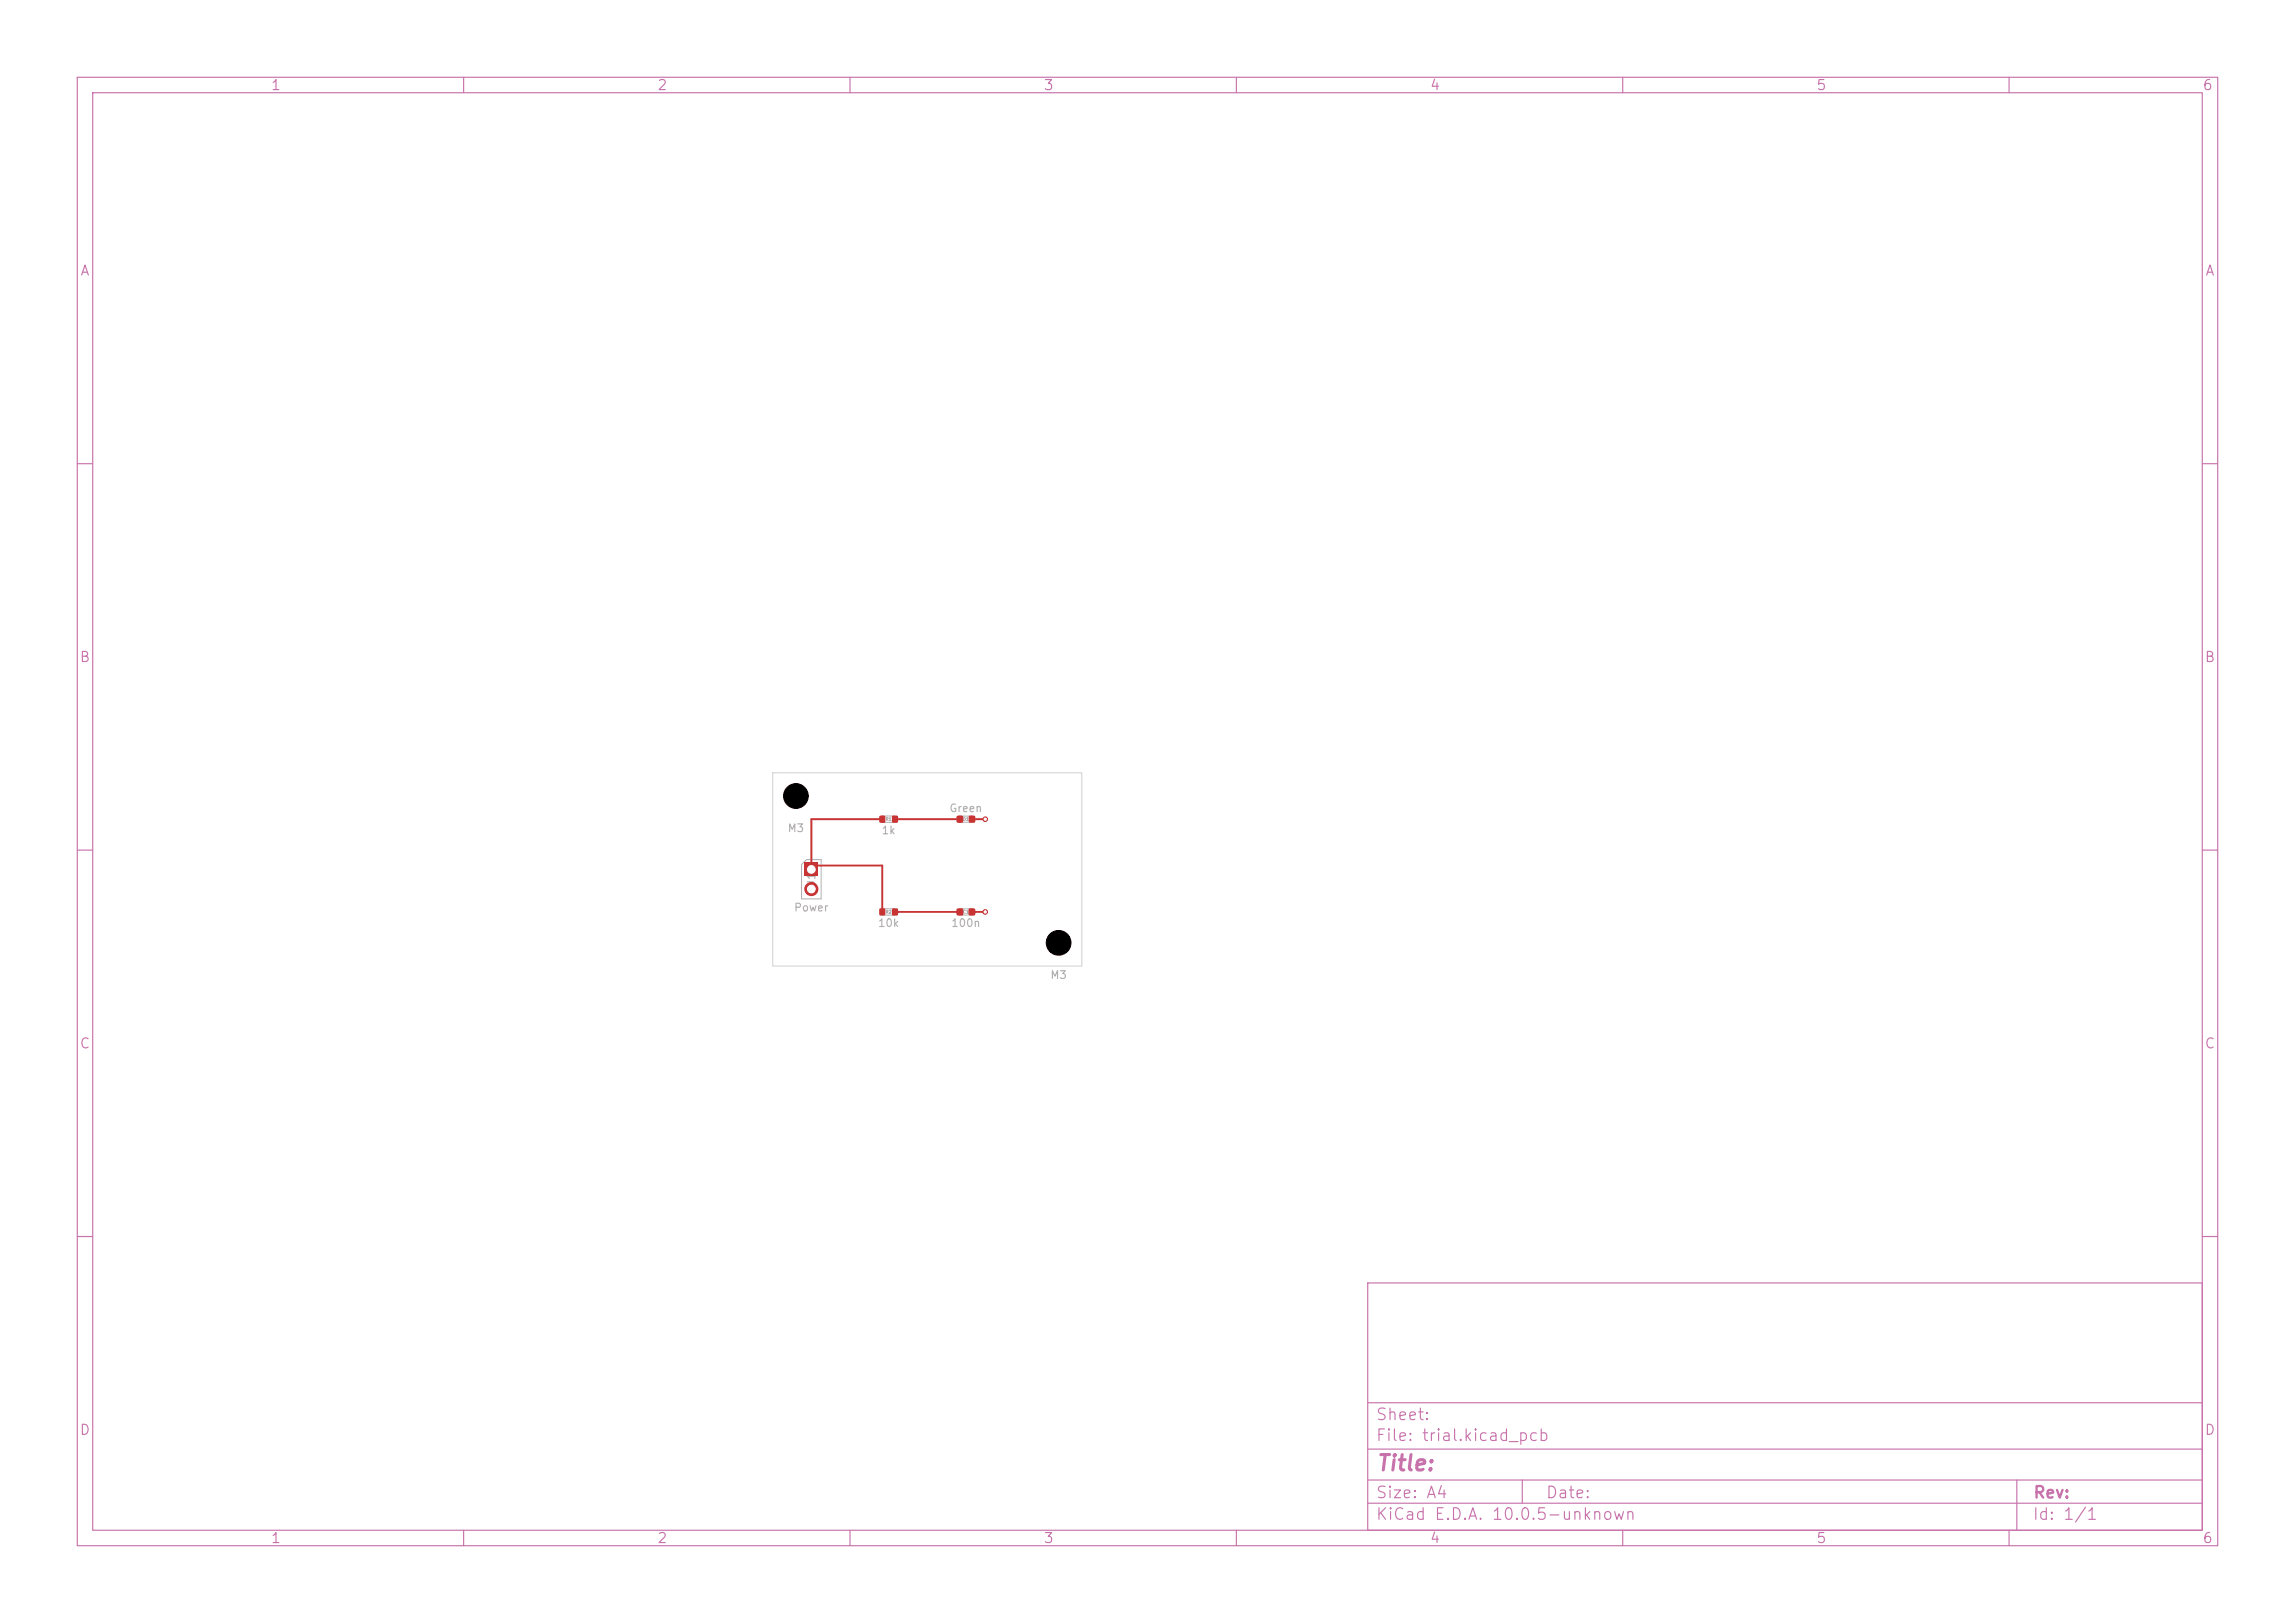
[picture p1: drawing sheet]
<svg xmlns="http://www.w3.org/2000/svg" width="297mm" height="210mm" viewBox="0 0 297 210" stroke-linecap="round" stroke-linejoin="round" font-family="sans-serif">
<defs><g id="words">
<text font-size="2" fill="#c872ab" x="178" y="190.8">Title:</text>
<g font-size="1.5" fill="#c872ab">
<text x="178" y="184.1">Sheet:</text>
<text x="178" y="186.8">File: trial.kicad_pcb</text>
<text x="178" y="197">KiCad E.D.A. 10.0.5-unknown</text>
<text x="178" y="194.2">Size: A4</text>
<text x="200" y="194.2">Date:</text>
<text x="263" y="197">Id: 1/1</text>
<text x="263" y="194.2">Rev:</text>
</g>
<g font-size="1.3" fill="#c872ab">
<text x="35" y="12">1</text>
<text x="85" y="12">2</text>
<text x="135" y="12">3</text>
<text x="185" y="12">4</text>
<text x="235" y="12">5</text>
<text x="285" y="12">6</text>
<text x="10.3" y="36">A</text>
<text x="285.3" y="36">A</text>
<text x="10.2" y="86">B</text>
<text x="285.2" y="86">B</text>
<text x="10.2" y="136">C</text>
<text x="285.2" y="136">C</text>
<text x="10.2" y="186">D</text>
<text x="285.2" y="186">D</text>
<text x="35" y="200">1</text>
<text x="85" y="200">2</text>
<text x="135" y="200">3</text>
<text x="185" y="200">4</text>
<text x="235" y="200">5</text>
<text x="285" y="200">6</text>
</g>
<g font-size="1" fill="#afafaf">
<text x="101.3" y="103.8">MH1</text>
<text x="101.9" y="107.9">M3</text>
<text x="122.8" y="105.3">Green</text>
<text x="114" y="108.2">1k</text>
<text x="102.7" y="118.2">Power</text>
<text x="105.8" y="114.7" transform="rotate(-90 105.8 114.7)">J1</text>
<text x="113.5" y="120.2">10k</text>
<text x="123" y="120.2">100n</text>
<text x="135.3" y="122.8">MH2</text>
<text x="135.9" y="126.9">M3</text>
</g>
<g font-size=".4" fill="#afafaf">
<text x="114.6" y="106.3">R1</text>
<text x="124.6" y="106.3">D1</text>
<text x="114.6" y="118.3">R2</text>
<text x="124.6" y="118.3">C1</text>
</g>
</g></defs>
<g fill="none" stroke="#c872ab" stroke-width=".15">
<path d="M10 10h277v190h-277zM12 12h273v186h-273zM60 10v2M110 10v2M160 10v2M210 10v2M260 10v2M10 60h2M285 60h2M10 110h2M285 110h2M10 160h2"/>
<path d="M177 166h108v32h-108zM285 160h2M60 198v2M110 198v2M160 198v2M177 194.5h108M177 191.5h108M177 187.5h108M177 181.5h108M197 191.5v3M210 198v2M260 198v2"/>
<path d="M261 191.5v6.5"/>
</g>
<path d="M100 100h40v25h-40z" fill="none" stroke="#d0d2cd" stroke-width=".13"/>
<path d="M103.7 111.9l.7-.7h1.9v5.1h-2.6zM114.2 105.6h1.6v.8h-1.6zM114.2 117.6h1.6v.8h-1.6zM124.2 117.6h1.6v.8h-1.6zM124.2 105.6h1.6v.5l-.3 .3h-1.3z" fill="none" stroke="#afafaf" stroke-width=".13"/>
<g fill="#c83434">
<path d="M123.8 117.6l.2-.1 .6 .1 .1 .2-.1 .6-.2 .1-.6-.1v-.1z"/>
<path d="M125.4 117.6l.1-.1 .7 .1v.2v.6l-.2 .1-.6-.1-.1-.1z"/>
<path d="M104.1 111.7h1.7v1.7h-1.7z"/>
</g>
<circle cx="105" cy="115" r=".85" fill="#c83434" stroke="#c83434" stroke-width=".13"/>
<g fill="#c83434">
<path d="M125.4 105.6h.8v.8h-.8z"/>
<path d="M123.8 105.6h.8v.8h-.8z"/>
<path d="M113.8 105.6h.7v.8h-.7z"/>
<path d="M115.5 105.6h.7v.8h-.7z"/>
<path d="M113.8 117.6h.7v.8h-.7z"/>
<path d="M115.5 117.6h.7v.8h-.7z"/>
</g>
<g fill="#c83434" stroke="#c83434" stroke-width=".13">
<circle cx="127.5" cy="106" r=".3"/>
<circle cx="127.5" cy="118" r=".3"/>
</g>
<path d="M105 112h9.2v6M114.2 106h-9.2v6.5M115.8 118h8.4M115.8 106h8.4M125.8 118h1.7M125.8 106h1.7" fill="none" stroke="#c83434" stroke-width=".25"/>
<g fill="#fff" stroke="#fff" stroke-width=".13">
<circle cx="127.5" cy="106" r=".15"/>
<circle cx="127.5" cy="118" r=".15"/>
<circle cx="105" cy="112.5" r=".5"/>
<circle cx="105" cy="115" r=".5"/>
</g>
<g fill="#000" stroke="#000" stroke-width=".13">
<circle cx="103" cy="103" r="1.6"/>
<circle cx="137" cy="122" r="1.6"/>
</g>
<use href="#words"/>
</svg>
